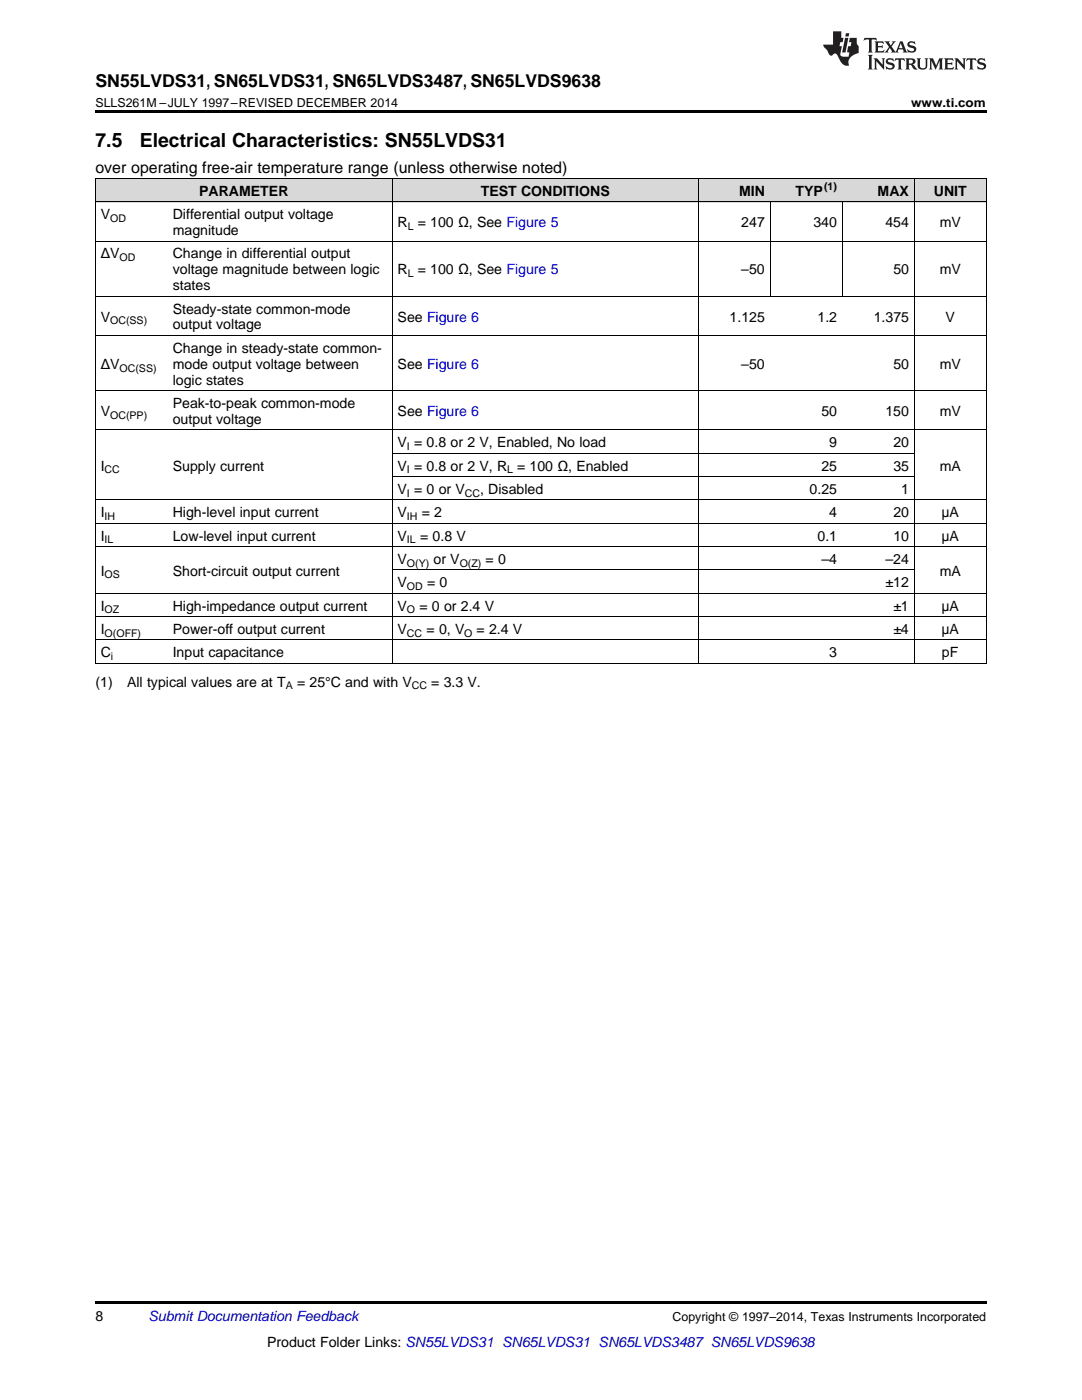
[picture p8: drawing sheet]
<svg xmlns="http://www.w3.org/2000/svg" width="216mm" height="279mm" viewBox="0 0 216 279" stroke-linecap="round" stroke-linejoin="round" font-family="sans-serif">
<defs><g id="words">
<g font-size="3.9">
<text x="19" y="29.3">7.5</text>
<text x="27.9" y="29.3">Electrical Characteristics: SN55LVDS31</text>
</g>
<text font-size="3.5" x="19" y="17.3">SN55LVDS31, SN65LVDS31, SN65LVDS3487, SN65LVDS9638</text>
<text font-size="3.2" x="19" y="34.4">over operating free-air temperature range (unless otherwise noted)</text>
<g font-size="2.8">
<text x="39.7" y="39.1">PARAMETER</text>
<text x="95.9" y="39.1">TEST CONDITIONS</text>
<text x="147.5" y="39.1">MIN</text>
<text x="158.7" y="39.1">TYP</text>
<text x="175.1" y="39.1">MAX</text>
<text x="186.3" y="39.1">UNIT</text>
<text x="20.1" y="43.7">V</text>
<text x="34.5" y="43.7">Differential output voltage</text>
<text x="34.5" y="46.9">magnitude</text>
<text x="79.3" y="45.3">R</text>
<text x="83.4" y="45.3">= 100 Ω, See Figure 5</text>
<text x="147.9" y="45.3">247</text>
<text x="162.3" y="45.3">340</text>
<text x="176.7" y="45.3">454</text>
<text x="187.5" y="45.3">mV</text>
<text x="20.1" y="51.6">ΔV</text>
<text x="34.5" y="51.6">Change in differential output</text>
<text x="34.5" y="54.8">voltage magnitude between logic</text>
<text x="34.5" y="57.9">states</text>
<text x="79.3" y="54.8">R</text>
<text x="83.4" y="54.8">= 100 Ω, See Figure 5</text>
<text x="147.9" y="54.8">–50</text>
<text x="178.3" y="54.8">50</text>
<text x="187.5" y="54.8">mV</text>
<text x="20.1" y="64.2">V</text>
<text x="34.5" y="62.6">Steady-state common-mode</text>
<text x="34.5" y="65.8">output voltage</text>
<text x="79.3" y="64.2">See Figure 6</text>
<text x="145.6" y="64.2">1.125</text>
<text x="163.1" y="64.2">1.2</text>
<text x="174.3" y="64.2">1.375</text>
<text x="188.7" y="64.2">V</text>
<text x="34.5" y="70.4">Change in steady-state common-</text>
<text x="20.1" y="73.6">ΔV</text>
<text x="34.5" y="73.6">mode output voltage between</text>
<text x="34.5" y="76.8">logic states</text>
<text x="79.3" y="73.6">See Figure 6</text>
<text x="147.9" y="73.6">–50</text>
<text x="178.3" y="73.6">50</text>
<text x="187.5" y="73.6">mV</text>
<text x="20.1" y="83">V</text>
<text x="34.5" y="81.4">Peak-to-peak common-mode</text>
<text x="79.3" y="83">See Figure 6</text>
<text x="163.9" y="83">50</text>
<text x="176.7" y="83">150</text>
<text x="187.5" y="83">mV</text>
<text x="34.5" y="84.6">output voltage</text>
<text x="79.3" y="89.3">V = 0.8 or 2 V, Enabled, No load</text>
<text x="165.5" y="89.3">9</text>
<text x="178.3" y="89.3">20</text>
<text x="20.1" y="93.9">I</text>
<text x="34.5" y="93.9">Supply current</text>
<text x="79.3" y="93.9">V = 0.8 or 2 V, R = 100 Ω, Enabled</text>
<text x="163.9" y="93.9">25</text>
<text x="178.3" y="93.9">35</text>
<text x="187.5" y="93.9">mA</text>
<text x="79.3" y="98.6">V = 0 or V</text>
<text x="95.8" y="98.6">, Disabled</text>
<text x="161.5" y="98.6">0.25</text>
<text x="179.8" y="98.6">1</text>
<text x="20.1" y="103.2">I</text>
<text x="20.1" y="107.9">I</text>
<text x="34.5" y="103.2">High-level input current</text>
<text x="34.5" y="107.9">Low-level input current</text>
<text x="79.3" y="103.2">V</text>
<text x="79.3" y="107.9">V</text>
<text x="83.8" y="107.9">= 0.8 V</text>
<text x="84.2" y="103.2">= 2</text>
<text x="163.1" y="107.9">0.1</text>
<text x="165.5" y="103.2">4</text>
<text x="178.3" y="103.2">20</text>
<text x="178.3" y="107.9">10</text>
<text x="187.9" y="103.2">μA</text>
<text x="187.9" y="107.9">μA</text>
<text x="79.3" y="112.5">V</text>
<text x="86.5" y="112.5">or V</text>
<text x="96.9" y="112.5">= 0</text>
<text x="163.9" y="112.5">–4</text>
<text x="176.7" y="112.5">–24</text>
<text x="20.1" y="114.9">I</text>
<text x="34.5" y="114.9">Short-circuit output current</text>
<text x="79.3" y="117.2">V</text>
<text x="85.2" y="117.2">= 0</text>
<text x="176.7" y="117.2">±12</text>
<text x="187.5" y="114.9">mA</text>
<text x="20.1" y="121.8">I</text>
<text x="34.5" y="121.8">High-impedance output current</text>
<text x="79.3" y="121.8">V</text>
<text x="83.7" y="121.8">= 0 or 2.4 V</text>
<text x="178.3" y="121.8">±1</text>
<text x="187.9" y="121.8">μA</text>
<text x="20.1" y="126.5">I</text>
<text x="20.1" y="131.2">C</text>
<text x="34.5" y="126.5">Power-off output current</text>
<text x="34.5" y="131.2">Input capacitance</text>
<text x="79.3" y="126.5">V</text>
<text x="85.1" y="126.5">= 0, V</text>
<text x="95.1" y="126.5">= 2.4 V</text>
<text x="165.5" y="131.2">3</text>
<text x="178.3" y="126.5">±4</text>
<text x="187.9" y="126.5">μA</text>
<text x="188" y="131.2">pF</text>
<text x="19" y="137">(1)</text>
<text x="25.4" y="137">All typical values are at T</text>
<text x="59.3" y="137">= 25°C and with V</text>
<text x="86" y="137">= 3.3 V.</text>
<text x="19" y="263.6">8</text>
<text x="53.3" y="268.9">Product Folder Links: SN55LVDS31 SN65LVDS31 SN65LVDS3487 SN65LVDS9638</text>
</g>
<text font-size="2.8" fill="#0000c8" x="29.6" y="263.6">Submit Documentation Feedback</text>
<g font-size="2.5">
<text x="19" y="21.4">SLLS261M –JULY 1997–REVISED DECEMBER 2014</text>
<text x="181.8" y="21.4">www.ti.com</text>
<text x="134.2" y="263.6">Copyright © 1997–2014, Texas Instruments Incorporated</text>
</g>
<g font-size="2.1">
<text x="164.4" y="38">(1)</text>
<text x="22" y="44.3">OD</text>
<text x="81.4" y="45.9">L</text>
<text x="23.8" y="52.1">OD</text>
<text x="81.4" y="55.3">L</text>
<text x="22" y="64.7">OC(SS)</text>
<text x="23.8" y="74.2">OC(SS)</text>
<text x="22" y="83.6">OC(PP)</text>
<text x="81.2" y="89.8">I</text>
<text x="20.9" y="94.5">CC</text>
<text x="81.2" y="94.5">I</text>
<text x="101.2" y="94.5">L</text>
<text x="81.2" y="99.1">I</text>
<text x="92.7" y="99.1">CC</text>
<text x="20.9" y="103.8">IH</text>
<text x="81.2" y="103.8">IH</text>
<text x="20.9" y="108.4">IL</text>
<text x="81.2" y="108.4">IL</text>
<text x="81.2" y="113.1">O(Y)</text>
<text x="91.7" y="113.1">O(Z)</text>
<text x="20.9" y="115.4">OS</text>
<text x="81.2" y="117.8">OD</text>
<text x="20.9" y="122.4">OZ</text>
<text x="81.2" y="122.4">O</text>
<text x="20.9" y="127.1">O(OFF)</text>
<text x="22.1" y="131.7">i</text>
<text x="81.2" y="127.1">CC</text>
<text x="92.6" y="127.1">O</text>
<text x="57" y="137.6">A</text>
<text x="82.2" y="137.6">CC</text>
</g>
</g></defs>
<g fill="#d8d8d8">
<path d="M19 35.7h14.4v4.7h-14.4z"/>
<path d="M33.4 35.7h44.9v4.7h-44.9z"/>
<path d="M78.3 35.7h30.5v4.7h-30.5z"/>
<path d="M108.8 35.7h30.5v4.7h-30.5z"/>
<path d="M139.3 35.7h14.4v4.7h-14.4z"/>
<path d="M153.7 35.7h14.4v4.7h-14.4z"/>
<path d="M168.1 35.7h14.4v4.7h-14.4z"/>
<path d="M182.5 35.7h14.3v4.7h-14.3z"/>
</g>
<path d="M19 22h177.8v.5h-177.8zM19 132.4h.2zM78.2 132.4h.1zM108.7 132.4h.1zM139.2 132.4h.1zM153.6 132.4h.1zM168 132.4h.1zM182.4 132.4h.1zM196.7 132.4h.1zM19 259.7h177.8v.5h-177.8z" fill="#000"/>
<g fill="none" stroke="#000" stroke-width=".2">
<path d="M19 35.6h177.8M19.1 35.7v96.7M78.2 35.7v96.7M139.3 35.7v96.7M182.4 35.7v96.7M196.8 35.7v96.7M19 59.1h177.8M19 48.1h177.8M19 40.3h177.8M153.7 40.3v18.9M168 40.3v18.9M19 78h177.8"/>
<path d="M19 67h177.8M19 99.8h177.8M19 85.8h177.8M78.3 95.1h104.2M78.3 90.5h104.2M19 118.4h177.8M19 109.1h177.8M19 104.4h177.8M78.3 113.8h104.2M19 132.4h177.8M19 127.7h177.8M19 123.1h177.8"/>
</g>
<g fill="#231f20">
<path d="M172.5 7.6l-.1 .5 .4-.2h.6v.1v2.1l-.2 .4h.9l-.2-.4v-2.1l.1-.1h.5l.5 .2-.2-.5zM174.5 8.3l.2 .3v1.5l-.2 .4h1.8l.2-.6a1.04 1.04 0 0 1-1.3 .2v-.7h.6l.3 .2v-.6l-.3 .2h-.6v-.6l.8-.1 .4 .3-.2-.5zM176.5 8.3l.9 1.1-.9 1.1h.8l-.2-.2 .4-.7 .5 .7-.2 .2h1.5l-.2-.2 .2-.4h.9l.1 .4-.2 .2h1l-.3-.3-.7-1.9h-.5l-.9 2-.8-1 .9-1h-.8l.1 .3-.4 .5-.3-.6 .1-.2zM179.7 8.6l.4 1h-.7zM181.3 8.4a.63 .63 0 0 0-.2 .7 .63 .63 0 0 0 .6 .4l.6 .2 .1 .2a.75 .75 0 0 1-.7 .4 .75 .75 0 0 1-.6-.5l.1 .7 .1-.1a1.11 1.11 0 0 0 1.5-.6 1.13 1.13 0 0 0-1.2-.8l-.1-.4a1.04 1.04 0 0 1 1.2 .2l-.2-.5-.2 .1-.4-.2zM173.2 10.9l.2 .4v2.2l-.2 .4h1l-.3-.4v-2.2l.3-.4zM174.3 11.6l.3 .4v1.5l-.3 .4h.8l-.2-.4v-1.3l1.5 1.7v-1.9l.2-.4h-.7l.2 .4v.9l-1.1-1.3zM177 11.8a.62 .62 0 0 0-.2 .7 .62 .62 0 0 0 .6 .4l.6 .1 .1 .3a.76 .76 0 0 1-.7 .3 .76 .76 0 0 1-.7-.4l.2 .7 .1-.1a1.11 1.11 0 0 0 1.5-.6 1.13 1.13 0 0 0-1.2-.8l-.1-.4a1.04 1.04 0 0 1 1.2 .2l-.2-.6-.2 .1-.5-.1zM178.7 11.6l-.2 .6a.61 .61 0 0 1 .8-.3v1.6l-.2 .4h.9l-.2-.4v-1.6a.63 .63 0 0 1 .7 .3l-.1-.6zM180.6 11.6l.3 .4v1.5l-.3 .4h1l-.2-.2-.1-.8 .6 .2a.76 .76 0 0 0 1.2 .7l-1-1a.58 .58 0 0 0 .6-.5 .58 .58 0 0 0-.5-.6zM181.4 11.9h.1a.45 .45 0 0 1 .5 .1 .45 .45 0 0 1 .1 .5l-.8 .2zM182.9 11.6l.2 .2a2.17 2.17 0 0 0 .3 1.9 .99 .99 0 0 0 1.6-.6v-1.1l.2-.4h-.7l.2 .2a1.92 1.92 0 0 1-.2 1.8 .6 .6 0 0 1-.9-.5v-1.1l.2-.4zM185.4 11.6l.2 .4v1.5l-.2 .4h.7l-.2-.4v-1.4l.8 1.8 .8-1.8v1.4l-.2 .4h.9l-.2-.4v-1.5l.2-.4h-.8l-.6 1.5-.6-1.5zM188.4 11.6l.2 .4v1.5l-.2 .4h1.8l.1-.6a1.04 1.04 0 0 1-1.2 .1v-.6h.5l.4 .2v-.6l-.4 .2h-.5v-.7h.8l.3 .3-.1-.6zM190.5 11.6l.2 .4v1.5l-.2 .4h.7l-.2-.4v-1.3l1.5 1.7v-1.9l.2-.4h-.7l.2 .4v.9l-1.1-1.3zM192.9 11.6l-.1 .6a.61 .61 0 0 1 .7-.3l.1 1.6-.3 .4h1l-.3-.4 .1-1.6a.63 .63 0 0 1 .7 .3l-.1-.6zM195.2 11.8a.62 .62 0 0 0-.2 .7 .62 .62 0 0 0 .6 .4l.6 .1 .1 .3a.76 .76 0 0 1-.7 .3 .76 .76 0 0 1-.6-.4l.1 .7 .1-.1a1.11 1.11 0 0 0 1.6-.6 1.13 1.13 0 0 0-1.3-.8l-.1-.4a1.04 1.04 0 0 1 1.2 .2l-.1-.6-.2 .1-.5-.1z"/>
<path d="M166.2 6.3v2.6h-1.9v.4l.8 .9a.91 .91 0 0 0 1 .8 .56 .56 0 0 1 .5-.3 .56 .56 0 0 1 .5 .3l.4 .8a1.53 1.53 0 0 0 1.9 1.2 1.54 1.54 0 0 1 1-2.1l.9-.3v-1.4a1.52 1.52 0 0 1-.4-1.6h-1.3l-.2 .8h.5l-.2 .8h-.5l-.1 1v.2l.4 .1-.2 .8a1.93 1.93 0 0 1-1.6-.3l.3-1.8h-.5l.2-.8h.4l.2-.8h-.4v-1.3zM168.6 7.6l-.6 2.9h.7l.6-2.9zM168.8 6.6l-.1 .7h.6l.2-.7z"/>
</g>
<use href="#words"/>
</svg>
